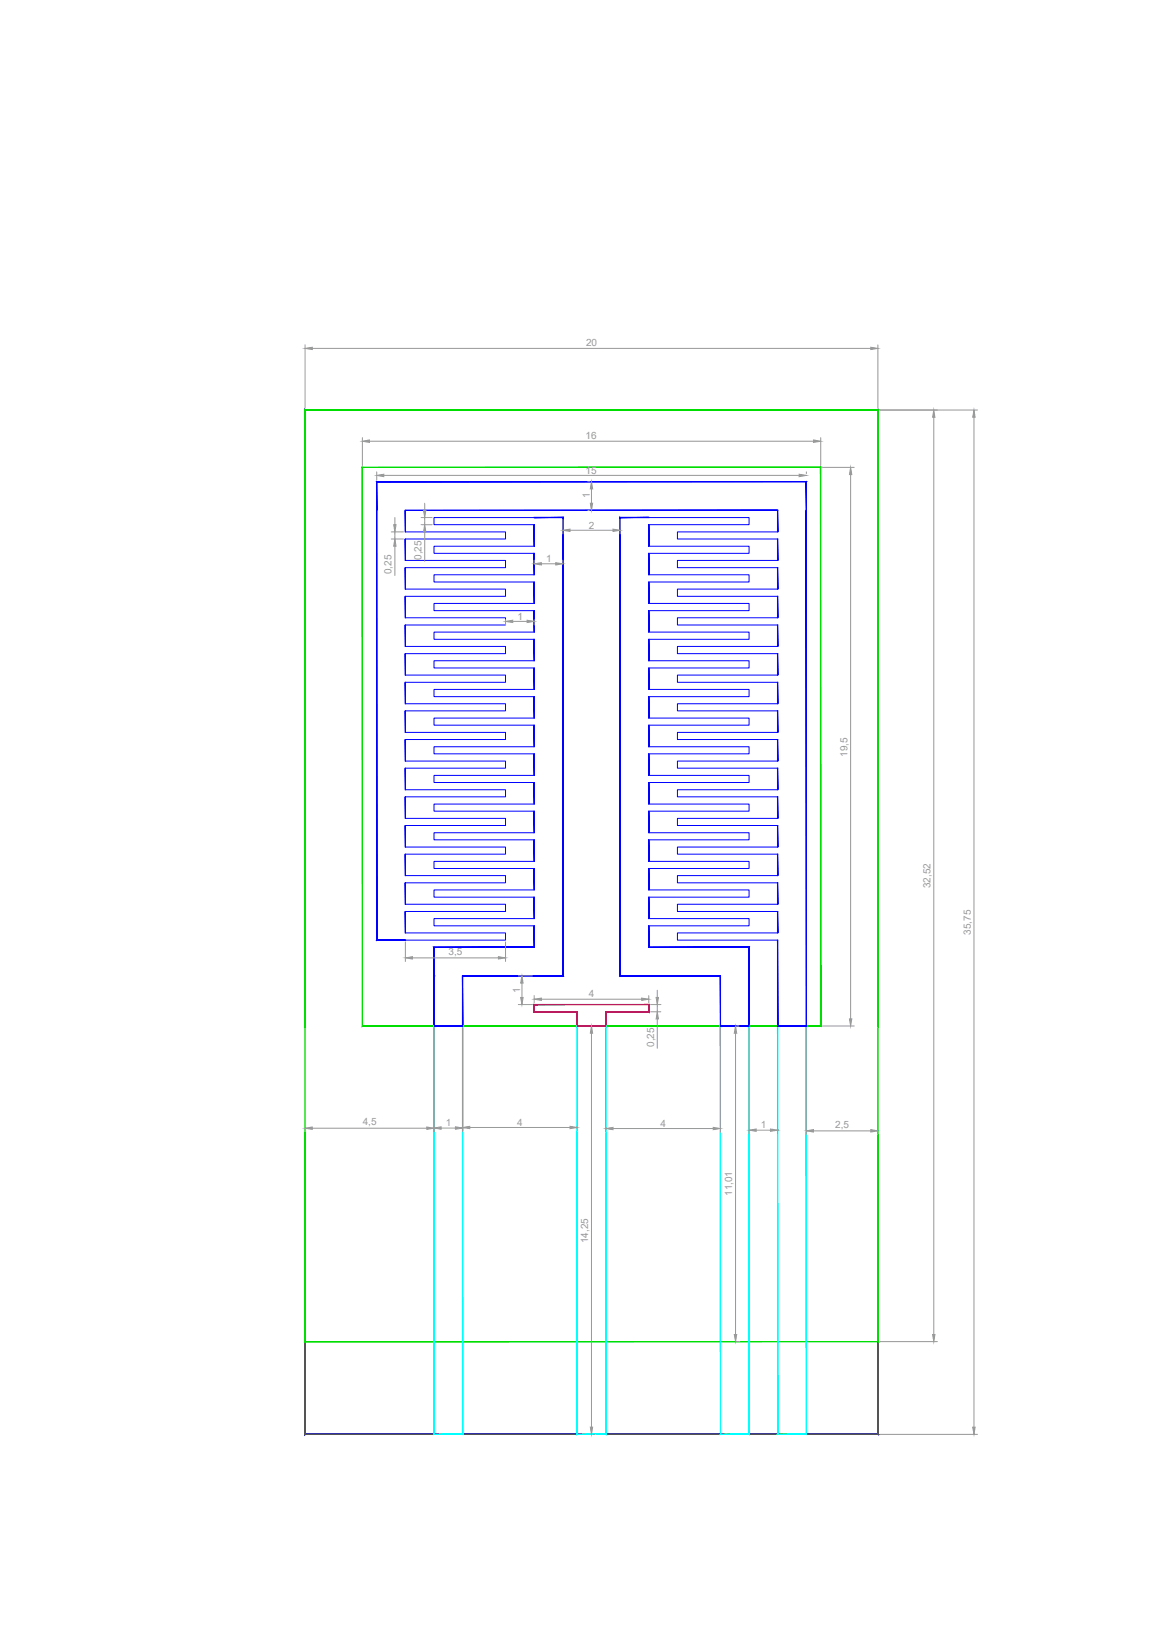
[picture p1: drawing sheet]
<svg xmlns="http://www.w3.org/2000/svg" width="210mm" height="297mm" viewBox="0 0 210 297" stroke-linecap="round" stroke-linejoin="round" font-family="sans-serif">
<defs><g id="words">
<g font-size="1.8" fill="#989898">
<text x="106.5" y="62.9">20</text>
<text x="106.4" y="79.8">16</text>
<text x="106.4" y="86">15</text>
<text x="107.2" y="90.6" transform="rotate(-90 107.2 90.6)">1</text>
<text x="76.6" y="101.7" transform="rotate(-90 76.6 101.7)">0,25</text>
<text x="107" y="96">2</text>
<text x="71.2" y="104.3" transform="rotate(-90 71.2 104.3)">0,25</text>
<text x="99.3" y="102.1">1</text>
<text x="94.1" y="112.6">1</text>
<text x="154" y="137.5" transform="rotate(-90 154 137.5)">19,5</text>
<text x="169.1" y="161.4" transform="rotate(-90 169.1 161.4)">32,52</text>
<text x="81.5" y="173.4">3,5</text>
<text x="176.4" y="169.8" transform="rotate(-90 176.4 169.8)">35,75</text>
<text x="94.5" y="180.3" transform="rotate(-90 94.5 180.3)">1</text>
<text x="107" y="181.2">4</text>
<text x="118.9" y="190.2" transform="rotate(-90 118.9 190.2)">0,25</text>
<text x="65.9" y="204.4">4,5</text>
<text x="81" y="204.6">1</text>
<text x="94" y="204.5">4</text>
<text x="120" y="204.7">4</text>
<text x="138.3" y="205">1</text>
<text x="151.8" y="204.9">2,5</text>
<text x="133.1" y="217.3" transform="rotate(-90 133.1 217.3)">11,01</text>
<text x="106.9" y="225.8" transform="rotate(-90 106.9 225.8)">14,25</text>
</g>
</g></defs>
<!-- layer: carbon -->
<g fill="#00f" stroke="#00f" stroke-width=".18">
<path d="M55.5 260.5l104 .1zM55.4 260.6h104.2zM159.5 74.5l.1 186.1zM159.5 74.5l.1 186.1zM55.5 74.5h104.1zM55.4 74.5h104.2zM55.4 74.5l.1 186zM55.4 74.5v186.1z"/>
<path d="M97.1 177.3h5.2zM97.1 177.3h5.2zM102.3 94.1v83.2zM102.3 94.1v83.2zM97.1 94.1l5.2-.1zM97.1 94h5.2z"/>
<path d="M97.1 95.3v3.9zM97.1 95.3v3.9z"/>
<path d="M97.1 100.5v3.9zM97.1 100.5v3.9z"/>
<path d="M97.1 105.7v3.9zM97.1 105.7v3.9z"/>
<path d="M97.1 110.9v3.9zM97.1 110.9v3.9z"/>
<path d="M97.1 116.1v3.9zM97.1 116.1v3.9z"/>
<path d="M97.1 121.4v3.9zM97.1 121.4v3.9z"/>
<path d="M97.1 126.6v3.9zM97.1 126.6v3.9z"/>
<path d="M97.1 131.7v4zM97.1 131.7v4z"/>
<path d="M97.1 137v3.9zM97.1 137v3.9z"/>
<path d="M97.1 142.2v3.9zM97.1 142.2v3.9z"/>
<path d="M97.1 147.4v3.9zM97.1 147.4v3.9z"/>
<path d="M97.1 152.6v3.9zM97.1 152.6v3.9z"/>
<path d="M97.1 157.8v3.9zM97.1 157.8v3.9z"/>
<path d="M97.1 163v3.9zM97.1 163v3.9z"/>
<path d="M97.1 168.2v3.9zM97.1 168.2v3.9z"/>
<path d="M73.6 165.6l.1 3.9zM73.6 165.6l.1 3.9z"/>
<path d="M73.6 160.4l.1 3.9zM73.6 160.4l.1 3.9z"/>
<path d="M73.6 155.2l.1 3.9zM73.6 155.2l.1 3.9z"/>
<path d="M73.6 150l.1 3.9zM73.6 150l.1 3.9z"/>
<path d="M73.6 144.8l.1 3.9zM73.6 144.8l.1 3.9z"/>
<path d="M73.6 139.6l.1 3.9zM73.6 139.6l.1 3.9z"/>
<path d="M73.6 134.4l.1 3.9zM73.6 134.4l.1 3.9z"/>
<path d="M73.6 129.1l.1 4zM73.6 129.1l.1 4z"/>
<path d="M73.6 124l.1 3.9zM73.6 124l.1 3.9z"/>
<path d="M73.6 118.8l.1 3.8zM73.6 118.8l.1 3.8z"/>
<path d="M73.6 113.5l.1 3.9zM73.6 113.5l.1 3.9z"/>
<path d="M73.6 108.3l.1 3.9zM73.6 108.3l.1 3.9z"/>
<path d="M73.6 103.1l.1 3.9zM73.6 103.1l.1 3.9z"/>
<path d="M73.6 97.9l.1 3.9zM73.6 97.9l.1 3.9z"/>
<path d="M73.6 92.7l.1 3.9zM73.6 92.7l.1 3.9z"/>
<path d="M68.4 92.7l.1 78.1zM68.4 92.7v78.1zM68.4 170.8h5.3zM68.4 170.8h5.3z"/>
<path d="M146.5 87.5l.1 5.2zM146.5 87.5l.1 5.2zM68.5 87.5h78.1zM68.4 87.5h78.2zM68.4 87.5l.1 5.2zM68.4 87.5l.1 5.2z"/>
<path d="M73.7 92.7h67.6zM73.7 92.7h67.6z"/>
<path d="M117.9 95.3v3.9zM117.9 95.3v3.9z"/>
<path d="M117.9 100.5v3.9zM117.9 100.5v3.9z"/>
<path d="M117.9 105.7v3.9zM117.9 105.7v3.9z"/>
<path d="M117.9 110.9v3.9zM117.9 110.9v3.9z"/>
<path d="M117.9 116.1v3.9zM117.9 116.1v3.9z"/>
<path d="M117.9 121.4v3.9zM117.9 121.4v3.9z"/>
<path d="M117.9 126.6v3.9zM117.9 126.6v3.9z"/>
<path d="M117.9 131.7v4zM117.9 131.7v4z"/>
<path d="M117.9 137v3.9zM117.9 137v3.9z"/>
<path d="M117.9 142.2v3.9zM117.9 142.2v3.9z"/>
<path d="M117.9 147.4v3.9zM117.9 147.4v3.9z"/>
<path d="M117.9 152.6v3.9zM117.9 152.6v3.9z"/>
<path d="M117.9 157.8v3.9zM117.9 157.8v3.9z"/>
<path d="M117.9 163v3.9zM117.9 163v3.9z"/>
<path d="M117.9 168.2v3.9zM117.9 168.2v3.9z"/>
<path d="M112.7 177.3h5.2zM112.7 177.3h5.2zM112.7 94v83.3zM112.7 94v83.3zM112.7 94h5.2zM112.7 94.1l5.2-.1z"/>
<path d="M146.5 92.7l.1 93.7zM146.5 92.7l.1 93.7z"/>
<path d="M141.3 170.8l.1 15.6zM141.3 170.8l.1 15.6z"/>
<path d="M141.3 165.6l.1 3.9zM141.3 165.6l.1 3.9z"/>
<path d="M141.3 160.4l.1 3.9zM141.3 160.4l.1 3.9z"/>
<path d="M141.3 155.2l.1 3.9zM141.3 155.2l.1 3.9z"/>
<path d="M141.3 150l.1 3.9zM141.3 150l.1 3.9z"/>
<path d="M141.3 144.8l.1 3.9zM141.3 144.8l.1 3.9z"/>
<path d="M141.3 139.6l.1 3.9zM141.3 139.6l.1 3.9z"/>
<path d="M141.3 134.4l.1 3.9zM141.3 134.4l.1 3.9z"/>
<path d="M141.3 129.1l.1 4zM141.3 129.1l.1 4z"/>
<path d="M141.3 124l.1 3.9zM141.3 124l.1 3.9z"/>
<path d="M141.3 118.8l.1 3.8zM141.3 118.8l.1 3.8z"/>
<path d="M141.3 113.5l.1 3.9zM141.3 113.5l.1 3.9z"/>
<path d="M141.3 108.3l.1 3.9zM141.3 108.3l.1 3.9z"/>
<path d="M141.3 103.1l.1 3.9zM141.3 103.1l.1 3.9z"/>
<path d="M141.3 97.9l.1 3.9zM141.3 97.9l.1 3.9z"/>
<path d="M141.3 92.7l.1 3.9zM141.3 92.7l.1 3.9z"/>
<path d="M84.1 177.3h13zM84.1 177.3h13z"/>
<path d="M78.9 172.1h18.2zM78.8 172.1h18.3zM78.8 172.1l.1 5.2zM78.8 172.1l.1 5.2zM78.8 177.3l.1 9.1zM78.8 177.3l.1 9.1z"/>
<path d="M84 177.3l.1 9.1zM84 177.3l.1 9.1z"/>
<path d="M117.9 172.1h18.3zM117.9 172.1h18.3zM136.2 172.1v5.2zM136.1 172.1l.1 5.2z"/>
<path d="M117.9 177.3h13zM117.9 177.3h13z"/>
<path d="M136.1 177.3l.1 9.1zM136.1 177.3l.1 9.1z"/>
<path d="M130.9 177.3v9.1zM130.9 177.3v9.1z"/>
<path d="M55.5 260.5l104 .1zM55.4 260.6h104.2zM159.5 74.5l.1 186.1zM159.5 74.5l.1 186.1zM55.5 74.5h104.1zM55.4 74.5h104.2zM55.4 74.5l.1 186zM55.4 74.5v186.1z"/>
<path d="M55.5 260.5l104 .1zM55.4 260.6h104.2zM159.5 74.5l.1 186.1zM159.5 74.5l.1 186.1zM55.5 74.5h104.1zM55.4 74.5h104.2zM55.4 74.5l.1 186zM55.4 74.5v186.1z"/>
<path d="M55.5 260.5l104 .1zM55.4 260.6h104.2zM159.5 74.5l.1 186.1zM159.5 74.5l.1 186.1zM55.5 74.5h104.1zM55.4 74.5h104.2zM55.4 74.5l.1 186zM55.4 74.5v186.1z"/>
<path d="M55.5 260.5l104 .1zM55.4 260.6h104.2zM159.5 74.5l.1 186.1zM159.5 74.5l.1 186.1zM55.5 74.5h104.1zM55.4 74.5h104.2zM55.4 74.5l.1 186zM55.4 74.5v186.1z"/>
<path d="M78.9 186.4h5.2zM78.9 186.4h5.2z"/>
<path d="M141.3 186.4h5.2zM141.3 186.4h5.2z"/>
<path d="M130.9 186.4h5.2zM130.9 186.4h5.2z"/>
</g>
<!-- layer: Ag -->
<g fill="#f00" stroke="#f00" stroke-width=".18">
<path d="M110.1 183.8h7.8zM110.1 183.8h7.8zM117.9 182.5v1.3zM117.9 182.5v1.3zM97.1 182.5h20.8zM97.1 182.5h20.8zM97.1 182.5v1.3zM97.1 182.5v1.3zM97.1 183.8h7.8zM97.1 183.8h7.8z"/>
<path d="M110.1 183.8v2.6zM110.1 183.8v2.6z"/>
<path d="M104.9 183.8v2.6zM104.9 183.8v2.6z"/>
<path d="M104.9 186.4h5.2zM104.9 186.4h5.2z"/>
</g>
<!-- layer: waterproof -->
<g fill="#0d0" stroke="#0d0" stroke-width=".18">
<path d="M65.8 84.9h83.4zM65.9 84.9h83.3zM149.1 84.9l.1 101.5zM149.1 84.9l.1 101.5zM65.8 186.4h83.4zM65.9 186.4h83.2zM65.8 84.9v101.5zM65.8 84.9l.1 101.5z"/>
<path d="M55.5 243.7h104zM55.4 243.8h104.2zM159.5 74.5l.1 169.3zM159.5 74.5l.1 169.3zM55.5 74.5h104.1zM55.4 74.5h104.2zM55.4 74.5l.1 169.2zM55.4 74.5v169.3z"/>
</g>
<!-- layer: substrate -->
<path d="M55.5 260.5l104 .1zM55.4 260.6h104.2zM159.5 74.5l.1 186.1zM159.5 74.5l.1 186.1zM55.5 74.5h104.1zM55.4 74.5h104.2zM55.4 74.5l.1 186zM55.4 74.5v186.1z" fill="#545454" stroke="#545454" stroke-width=".18"/>
<!-- layer: carbon -->
<g fill="none" stroke="#00f" stroke-width=".18">
<path d="M73.7 96.6h18.2v1.3h-18.2M97.1 94h-18.2v1.3h18.2M97.1 99.2h-18.2v1.3h18.2M117.9 94h18.2v1.3h-18.2M117.9 99.2h18.2v1.3h-18.2M141.3 96.6h-18.2v1.3h18.2M73.7 101.8h18.2v1.3h-18.2M73.7 107h18.2v1.3h-18.2M73.7 112.2h18.2v1.3h-18.2M73.7 117.4h18.2v1.4h-18.2M97.1 104.4h-18.2v1.3h18.2M97.1 109.6h-18.2v1.3h18.2"/>
<path d="M97.1 114.8h-18.2v1.3h18.2M117.9 104.4h18.2v1.3h-18.2M117.9 109.6h18.2v1.3h-18.2M117.9 114.8h18.2v1.3h-18.2M141.3 101.8h-18.2v1.3h18.2M141.3 107h-18.2v1.3h18.2M141.3 112.2h-18.2v1.3h18.2M141.3 117.4h-18.2v1.4h18.2M73.7 122.6h18.2v1.4h-18.2M73.7 127.9h18.2v1.2h-18.2M73.7 133.1h18.2v1.3h-18.2M73.7 138.3h18.2v1.3h-18.2"/>
<path d="M97.1 120h-18.2v1.4h18.2M97.1 125.3h-18.2v1.3h18.2M97.1 130.5h-18.2v1.2h18.2M97.1 135.7h-18.2v1.3h18.2M117.9 120h18.2v1.4h-18.2M117.9 125.3h18.2v1.3h-18.2M117.9 130.5h18.2v1.2h-18.2M117.9 135.7h18.2v1.3h-18.2M141.3 122.6h-18.2v1.4h18.2M141.3 127.9h-18.2v1.2h18.2M141.3 133.1h-18.2v1.3h18.2M141.3 138.3h-18.2v1.3h18.2"/>
<path d="M73.7 143.5h18.2v1.3h-18.2M73.7 148.7h18.2v1.3h-18.2M73.7 153.9h18.2v1.3h-18.2M73.7 159.1h18.2v1.3h-18.2M97.1 140.9h-18.2v1.3h18.2M97.1 146.1h-18.2v1.3h18.2M97.1 151.3h-18.2v1.3h18.2M97.1 156.5h-18.2v1.3h18.2M117.9 140.9h18.2v1.3h-18.2M117.9 146.1h18.2v1.3h-18.2M117.9 151.3h18.2v1.3h-18.2M117.9 156.5h18.2v1.3h-18.2"/>
<path d="M141.3 143.5h-18.2v1.3h18.2M141.3 148.7h-18.2v1.3h18.2M141.3 153.9h-18.2v1.3h18.2M141.3 159.1h-18.2v1.3h18.2M73.7 164.3h18.2v1.3h-18.2M73.7 169.5h18.2v1.3h-18.2M78.9 177.3h.1M97.1 161.7h-18.2v1.3h18.2M97.1 166.9h-18.2v1.3h18.2M117.9 161.7h18.2v1.3h-18.2M117.9 166.9h18.2v1.3h-18.2M141.3 164.3h-18.2v1.3h18.2"/>
<path d="M141.3 169.5h-18.2v1.3h18.2"/>
</g>
<!-- layer: wire -->
<g fill="#0ff" stroke="#0ff" stroke-width=".18">
<path d="M78.8 186.4h5.3zM78.9 186.4h5.2zM84.1 186.4v74.2zM84 186.4l.1 74.2zM78.8 260.6h5.3zM78.9 260.5h5.1zM78.8 186.4v74.2zM78.8 186.4l.1 74.1z"/>
<path d="M104.9 186.4h5.2zM104.9 186.4h5.2zM110.1 186.4v74.2zM110.1 186.4v74.2zM104.9 260.6h5.2zM104.9 260.5h5.2zM104.9 186.4v74.2zM104.9 186.4v74.1z"/>
<path d="M130.9 186.4h5.3zM130.9 186.4h5.3zM136.2 186.4v74.2zM136.1 186.4l.1 74.2zM130.9 260.6h5.3zM130.9 260.5h5.2zM130.9 186.4v74.2zM130.9 186.4v74.1z"/>
<path d="M141.3 186.4h5.3zM141.4 186.4h5.2zM146.6 186.4v74.2zM146.5 186.4l.1 74.2zM141.3 260.6h5.3zM141.4 260.5h5.1zM141.3 186.4v74.2zM141.3 186.4l.1 74.1z"/>
</g>
<!-- layer: 0 -->
<g fill="none" stroke="#989898" stroke-width=".18">
<path d="M55.4 62.6v11.6M56.8 63.3h101.4M65.9 79.5v5.1M149.1 79.5v5.1M159.5 62.6v11.6M159.9 74.5h17.7M169.7 75.8v166.7M177 75.8v183.5M67.1 80.2h80.7M68.5 85.7v1.5M69.8 86.4h75.4M71.1 96.6h2.2"/>
<path d="M71.1 97.9h2.2M71.8 94v1.3M71.8 96.6v1.3M71.8 99.2v5.4M76.5 94h2M76.5 95.3h2M77.2 91.4v1.3M77.2 94v1.3M77.2 96.6v5.4M102.3 94.3v2.7M103.6 96.3h7.8M106.8 87.5h.4"/>
<path d="M106.8 92.7h.4M107.5 88.8v2.6M112.7 94.3v2.7M146.5 85.7v.3M149.5 84.9h5.7M154.6 86.2v98.9M91.9 112.6v.9M93.2 112.9h2.6M97.1 101.8v.6M97.1 112.6v.9M98.4 102.4h2.6M102.3 101.8v.6"/>
<path d="M73.7 171.1v3.6M75 174h15.6M91.9 171.1v3.6M94.2 177.3h2.6M94.9 178.6v2.6M119.5 179.9v1.3M55.4 186.7v18.9M78.9 186.7v18.9M84.1 186.7v18.9M94.2 182.5h2.6M97.1 180.9v1.3M98.4 181.5h18.2"/>
<path d="M104.9 186.7v18.8M107.5 187.7v71.6M107.8 186.4h.3M110.1 186.7v19M117.9 180.9v1.3M118.2 182.5h1.9M118.2 183.8h1.9M119.5 182.5v1.3M119.5 185.1v5.3M130.9 186.7v19M133.7 187.7v54.8M133.8 186.4h.5"/>
<path d="M136.1 186.7v19.3M141.3 186.7v19.3M146.5 186.7v19.4M149.5 186.4h5.7M159.5 186.7v19.4M56.8 205h20.8M80.2 204.9h2.6M85.4 204.8h18.2M111.4 205h18.2M137.4 205.3h2.6M147.8 205.5h10.4M133.8 243.7h.5"/>
<path d="M159.9 243.7h10.5M107.8 260.6h.3M159.9 260.6h17.7"/>
</g>
<g fill="#989898" stroke="#989898" stroke-width=".18">
<path d="M102.3 96.3l1.3-.2v.4z"/>
<path d="M111.4 96.1l1.3 .2-1.3 .2z"/>
<path d="M97.1 102.4l1.3-.2v.4z"/>
<path d="M101 102.2l1.3 .2-1.3 .2z"/>
<path d="M107.5 87.5l.2 1.3h-.4z"/>
<path d="M107.3 91.4h.4l-.2 1.3z"/>
<path d="M71.6 95.3h.4l-.2 1.3z"/>
<path d="M71.8 97.9l.2 1.3h-.4z"/>
<path d="M77 92.7h.4l-.2 1.3z"/>
<path d="M77.2 95.3l.2 1.3h-.4z"/>
<path d="M91.9 112.9l1.3-.2v.4z"/>
<path d="M95.8 112.7l1.3 .2-1.3 .2z"/>
<path d="M55.4 63.3l1.4-.2v.4z"/>
<path d="M158.2 63.1l1.3 .2-1.3 .2z"/>
<path d="M177 74.5l.2 1.3h-.4z"/>
<path d="M176.8 259.3h.4l-.2 1.3z"/>
<path d="M169.5 242.5h.4l-.2 1.2z"/>
<path d="M169.7 74.5l.2 1.3h-.4z"/>
<path d="M154.6 84.9l.2 1.3h-.4z"/>
<path d="M154.4 185.1h.4l-.2 1.3z"/>
<path d="M65.9 80.2l1.2-.3v.5z"/>
<path d="M147.8 79.9l1.3 .3-1.3 .2z"/>
<path d="M68.5 86.4l1.3-.2v.4z"/>
<path d="M145.2 86.2l1.3 .2-1.3 .2z"/>
<path d="M97.1 181.5l1.3-.2v.4z"/>
<path d="M116.6 181.3l1.3 .2-1.3 .2z"/>
<path d="M119.2 181.2h.5l-.2 1.3z"/>
<path d="M119.5 183.8l.2 1.3h-.5z"/>
<path d="M94.6 181.2h.5l-.2 1.3z"/>
<path d="M94.9 177.3l.2 1.3h-.5z"/>
<path d="M73.7 174l1.3-.2v.4z"/>
<path d="M90.6 173.8l1.3 .2-1.3 .2z"/>
<path d="M78.9 204.9l1.3-.2v.5z"/>
<path d="M82.8 204.7l1.3 .2-1.3 .3z"/>
<path d="M84.1 204.8l1.3-.2v.4z"/>
<path d="M103.6 204.6l1.3 .2-1.3 .2z"/>
<path d="M110.1 205l1.3-.2v.4z"/>
<path d="M129.6 204.8l1.3 .2-1.3 .2z"/>
<path d="M136.1 205.3l1.3-.2v.4z"/>
<path d="M140 205.1l1.3 .2-1.3 .2z"/>
<path d="M146.5 205.5l1.3-.3v.5z"/>
<path d="M158.2 205.2l1.3 .3-1.3 .2z"/>
<path d="M77.6 204.8l1.3 .2-1.3 .2z"/>
<path d="M55.4 205l1.4-.2v.4z"/>
<path d="M107.5 186.4l.2 1.3h-.4z"/>
<path d="M107.3 259.3h.4l-.2 1.3z"/>
<path d="M133.7 186.4l.2 1.3h-.5z"/>
<path d="M133.4 242.5h.5l-.2 1.2z"/>
</g>
<use href="#words"/>
</svg>
